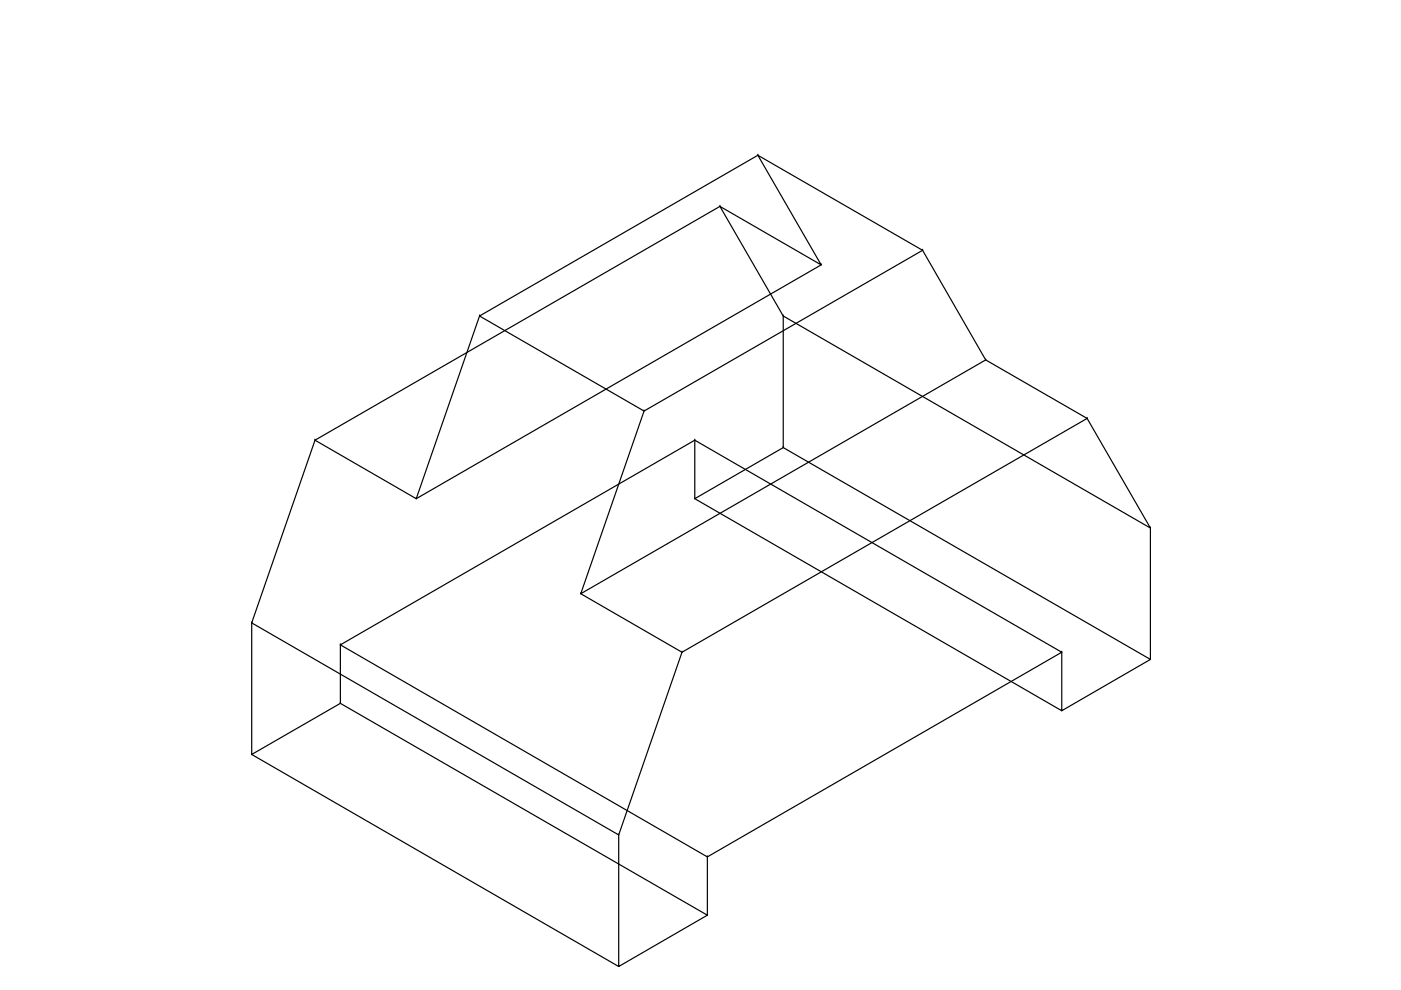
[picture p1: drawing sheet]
<svg xmlns="http://www.w3.org/2000/svg" width="297mm" height="210mm" viewBox="0 0 297 210" stroke-linecap="round" stroke-linejoin="round" font-family="sans-serif">
<!-- layer: 0 -->
<g fill="none" stroke="#000" stroke-width=".25">
<path d="M160.7 32.9l-59 34.1 34.9 20.2 59-34.1M160.7 32.9h.1M152.6 43.8h.1M152.6 43.8l-85.8 49.5M174.1 56.2h.1M174.1 56.2l-85.8 49.5M195.6 53.1h.1M101.7 67l-13.4 38.7-21.5-12.4-13.4 38.8 77.8 44.9 13.4-38.7M101.7 67h.1M166.1 67l-13.5-23.2 21.5 12.4-13.4-23.3 34.9 20.2 13.4 23.2 21.5 12.4 13.4 23.3v27.8M166.1 67h.1M209 76.3h.1"/>
<path d="M209 76.3l-85.9 49.6M66.8 93.3h.1M136.6 87.2l-13.5 38.7 21.5 12.4 85.9-49.6M136.6 87.2h.1M147.3 93.3v12.4l77.8 45M147.3 93.3h.1M166.1 94.9v-27.9l77.8 45M166.1 94.9h.1M230.5 88.7h.1M88.3 105.7h.1M147.3 105.7l18.8-10.8 77.8 44.9-18.8 10.9v-12.4M147.3 105.7h.1"/>
<path d="M243.9 112h.1M53.4 132.1v27.9l77.8 44.9M53.4 132.1h.1M72.2 136.7l75.1-43.4 77.8 45-75.1 43.4v12.3M72.2 136.7h.1M123.1 125.9h.1M144.6 138.3h.1M225.1 138.3h.1M243.9 139.8h.1M53.4 160l18.8-10.9 77.8 44.9-18.8 10.9v-27.9M53.4 160h.1M72.2 149.1v-12.4l77.8 45"/>
<path d="M72.2 149.1h.1M225.1 150.7h.1M131.2 177h.1M150 194h.1M150 181.7h.1M131.2 204.9h.1"/>
</g>
</svg>
